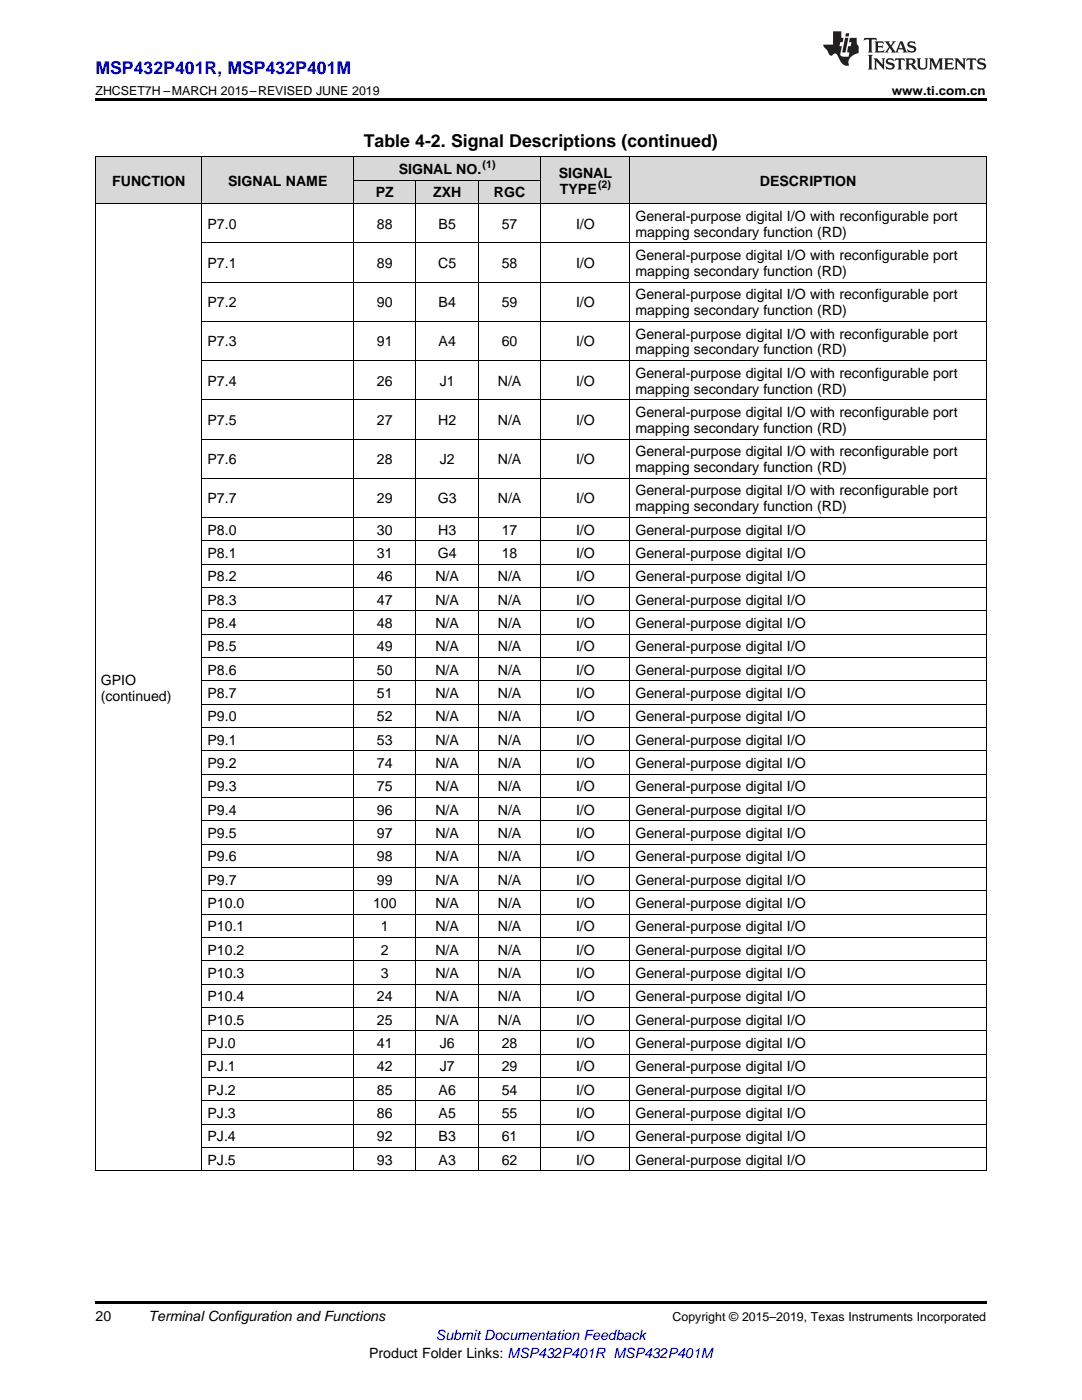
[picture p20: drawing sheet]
<svg xmlns="http://www.w3.org/2000/svg" width="216mm" height="279mm" viewBox="0 0 216 279" stroke-linecap="round" stroke-linejoin="round" font-family="sans-serif">
<defs><g id="words">
<text font-size="3.5" fill="#00f" x="19" y="14.8">MSP432P401R, MSP432P401M</text>
<text font-size="3.5" x="72.6" y="29.3">Table 4-2. Signal Descriptions (continued)</text>
<g font-size="2.8">
<text x="79.6" y="34.7">SIGNAL NO.</text>
<text x="111.5" y="35.5">SIGNAL</text>
<text x="22.4" y="37.1">FUNCTION</text>
<text x="45.5" y="37.1">SIGNAL NAME</text>
<text x="75" y="39.4">PZ</text>
<text x="86.4" y="39.4">ZXH</text>
<text x="98.6" y="39.4">RGC</text>
<text x="111.7" y="38.7">TYPE</text>
<text x="151.6" y="37.1">DESCRIPTION</text>
<text x="41.4" y="45.6">P7.0</text>
<text x="75.2" y="45.6">88</text>
<text x="87.5" y="45.6">B5</text>
<text x="100.1" y="45.6">57</text>
<text x="114.9" y="45.6">I/O</text>
<text x="126.8" y="44.1">General-purpose digital I/O with reconfigurable port</text>
<text x="126.8" y="47.2">mapping secondary function (RD)</text>
<text x="41.4" y="53.5">P7.1</text>
<text x="75.2" y="53.5">89</text>
<text x="87.5" y="53.5">C5</text>
<text x="100.1" y="53.5">58</text>
<text x="114.9" y="53.5">I/O</text>
<text x="126.8" y="51.9">General-purpose digital I/O with reconfigurable port</text>
<text x="126.8" y="55.1">mapping secondary function (RD)</text>
<text x="126.8" y="59.7">General-purpose digital I/O with reconfigurable port</text>
<text x="41.4" y="61.3">P7.2</text>
<text x="75.2" y="61.3">90</text>
<text x="87.5" y="61.3">B4</text>
<text x="100.1" y="61.3">59</text>
<text x="114.9" y="61.3">I/O</text>
<text x="126.8" y="62.9">mapping secondary function (RD)</text>
<text x="41.4" y="69.1">P7.3</text>
<text x="75.2" y="69.1">91</text>
<text x="87.5" y="69.1">A4</text>
<text x="100.1" y="69.1">60</text>
<text x="114.9" y="69.1">I/O</text>
<text x="126.8" y="67.6">General-purpose digital I/O with reconfigurable port</text>
<text x="126.8" y="70.7">mapping secondary function (RD)</text>
<text x="41.4" y="77">P7.4</text>
<text x="75.2" y="77">26</text>
<text x="87.8" y="77">J1</text>
<text x="99.3" y="77">N/A</text>
<text x="114.9" y="77">I/O</text>
<text x="126.8" y="75.4">General-purpose digital I/O with reconfigurable port</text>
<text x="126.8" y="78.6">mapping secondary function (RD)</text>
<text x="126.8" y="83.2">General-purpose digital I/O with reconfigurable port</text>
<text x="41.4" y="84.8">P7.5</text>
<text x="75.2" y="84.8">27</text>
<text x="87.5" y="84.8">H2</text>
<text x="99.3" y="84.8">N/A</text>
<text x="114.9" y="84.8">I/O</text>
<text x="126.8" y="86.4">mapping secondary function (RD)</text>
<text x="41.4" y="92.6">P7.6</text>
<text x="75.2" y="92.6">28</text>
<text x="87.8" y="92.6">J2</text>
<text x="99.3" y="92.6">N/A</text>
<text x="114.9" y="92.6">I/O</text>
<text x="126.8" y="91.1">General-purpose digital I/O with reconfigurable port</text>
<text x="126.8" y="94.2">mapping secondary function (RD)</text>
<text x="41.4" y="100.5">P7.7</text>
<text x="75.2" y="100.5">29</text>
<text x="87.4" y="100.5">G3</text>
<text x="99.3" y="100.5">N/A</text>
<text x="114.9" y="100.5">I/O</text>
<text x="126.8" y="98.9">General-purpose digital I/O with reconfigurable port</text>
<text x="41.4" y="106.7">P8.0</text>
<text x="75.2" y="106.7">30</text>
<text x="87.5" y="106.7">H3</text>
<text x="100.1" y="106.7">17</text>
<text x="114.9" y="106.7">I/O</text>
<text x="126.8" y="102.1">mapping secondary function (RD)</text>
<text x="126.8" y="106.7">General-purpose digital I/O</text>
<text x="41.4" y="111.4">P8.1</text>
<text x="75.2" y="111.4">31</text>
<text x="87.4" y="111.4">G4</text>
<text x="100.1" y="111.4">18</text>
<text x="114.9" y="111.4">I/O</text>
<text x="126.8" y="111.4">General-purpose digital I/O</text>
<text x="41.4" y="116">P8.2</text>
<text x="75.2" y="116">46</text>
<text x="86.9" y="116">N/A</text>
<text x="99.3" y="116">N/A</text>
<text x="114.9" y="116">I/O</text>
<text x="126.8" y="116">General-purpose digital I/O</text>
<text x="41.4" y="120.7">P8.3</text>
<text x="41.4" y="125.3">P8.4</text>
<text x="75.2" y="120.7">47</text>
<text x="75.2" y="125.3">48</text>
<text x="86.9" y="120.7">N/A</text>
<text x="86.9" y="125.3">N/A</text>
<text x="99.3" y="120.7">N/A</text>
<text x="99.3" y="125.3">N/A</text>
<text x="114.9" y="120.7">I/O</text>
<text x="114.9" y="125.3">I/O</text>
<text x="126.8" y="120.7">General-purpose digital I/O</text>
<text x="126.8" y="125.3">General-purpose digital I/O</text>
<text x="41.4" y="130">P8.5</text>
<text x="75.2" y="130">49</text>
<text x="86.9" y="130">N/A</text>
<text x="99.3" y="130">N/A</text>
<text x="114.9" y="130">I/O</text>
<text x="126.8" y="130">General-purpose digital I/O</text>
<text x="20.1" y="136.7">GPIO</text>
<text x="41.4" y="134.7">P8.6</text>
<text x="75.2" y="134.7">50</text>
<text x="86.9" y="134.7">N/A</text>
<text x="99.3" y="134.7">N/A</text>
<text x="114.9" y="134.7">I/O</text>
<text x="126.8" y="134.7">General-purpose digital I/O</text>
<text x="20.1" y="139.8">(continued)</text>
<text x="41.4" y="139.3">P8.7</text>
<text x="41.4" y="144">P9.0</text>
<text x="75.2" y="139.3">51</text>
<text x="75.2" y="144">52</text>
<text x="86.9" y="139.3">N/A</text>
<text x="86.9" y="144">N/A</text>
<text x="99.3" y="139.3">N/A</text>
<text x="99.3" y="144">N/A</text>
<text x="114.9" y="139.3">I/O</text>
<text x="114.9" y="144">I/O</text>
<text x="126.8" y="139.3">General-purpose digital I/O</text>
<text x="126.8" y="144">General-purpose digital I/O</text>
<text x="41.4" y="148.6">P9.1</text>
<text x="75.2" y="148.6">53</text>
<text x="86.9" y="148.6">N/A</text>
<text x="99.3" y="148.6">N/A</text>
<text x="114.9" y="148.6">I/O</text>
<text x="126.8" y="148.6">General-purpose digital I/O</text>
<text x="41.4" y="153.3">P9.2</text>
<text x="75.2" y="153.3">74</text>
<text x="86.9" y="153.3">N/A</text>
<text x="99.3" y="153.3">N/A</text>
<text x="114.9" y="153.3">I/O</text>
<text x="126.8" y="153.3">General-purpose digital I/O</text>
<text x="41.4" y="157.9">P9.3</text>
<text x="75.2" y="157.9">75</text>
<text x="86.9" y="157.9">N/A</text>
<text x="99.3" y="157.9">N/A</text>
<text x="114.9" y="157.9">I/O</text>
<text x="126.8" y="157.9">General-purpose digital I/O</text>
<text x="41.4" y="162.6">P9.4</text>
<text x="41.4" y="167.3">P9.5</text>
<text x="75.2" y="162.6">96</text>
<text x="75.2" y="167.3">97</text>
<text x="86.9" y="162.6">N/A</text>
<text x="86.9" y="167.3">N/A</text>
<text x="99.3" y="162.6">N/A</text>
<text x="99.3" y="167.3">N/A</text>
<text x="114.9" y="162.6">I/O</text>
<text x="114.9" y="167.3">I/O</text>
<text x="126.8" y="162.6">General-purpose digital I/O</text>
<text x="126.8" y="167.3">General-purpose digital I/O</text>
<text x="41.4" y="171.9">P9.6</text>
<text x="75.2" y="171.9">98</text>
<text x="86.9" y="171.9">N/A</text>
<text x="99.3" y="171.9">N/A</text>
<text x="114.9" y="171.9">I/O</text>
<text x="126.8" y="171.9">General-purpose digital I/O</text>
<text x="41.4" y="176.6">P9.7</text>
<text x="75.2" y="176.6">99</text>
<text x="86.9" y="176.6">N/A</text>
<text x="99.3" y="176.6">N/A</text>
<text x="114.9" y="176.6">I/O</text>
<text x="126.8" y="176.6">General-purpose digital I/O</text>
<text x="41.4" y="181.2">P10.0</text>
<text x="41.4" y="185.9">P10.1</text>
<text x="74.4" y="181.2">100</text>
<text x="76" y="185.9">1</text>
<text x="86.9" y="181.2">N/A</text>
<text x="86.9" y="185.9">N/A</text>
<text x="99.3" y="181.2">N/A</text>
<text x="99.3" y="185.9">N/A</text>
<text x="114.9" y="181.2">I/O</text>
<text x="114.9" y="185.9">I/O</text>
<text x="126.8" y="181.2">General-purpose digital I/O</text>
<text x="126.8" y="185.9">General-purpose digital I/O</text>
<text x="41.4" y="190.5">P10.2</text>
<text x="76" y="190.5">2</text>
<text x="86.9" y="190.5">N/A</text>
<text x="99.3" y="190.5">N/A</text>
<text x="114.9" y="190.5">I/O</text>
<text x="126.8" y="190.5">General-purpose digital I/O</text>
<text x="41.4" y="195.2">P10.3</text>
<text x="76" y="195.2">3</text>
<text x="86.9" y="195.2">N/A</text>
<text x="99.3" y="195.2">N/A</text>
<text x="114.9" y="195.2">I/O</text>
<text x="126.8" y="195.2">General-purpose digital I/O</text>
<text x="41.4" y="199.8">P10.4</text>
<text x="75.2" y="199.8">24</text>
<text x="86.9" y="199.8">N/A</text>
<text x="99.3" y="199.8">N/A</text>
<text x="114.9" y="199.8">I/O</text>
<text x="126.8" y="199.8">General-purpose digital I/O</text>
<text x="41.4" y="204.5">P10.5</text>
<text x="41.4" y="209.2">PJ.0</text>
<text x="75.2" y="204.5">25</text>
<text x="75.2" y="209.2">41</text>
<text x="86.9" y="204.5">N/A</text>
<text x="87.8" y="209.2">J6</text>
<text x="99.3" y="204.5">N/A</text>
<text x="100.1" y="209.2">28</text>
<text x="114.9" y="204.5">I/O</text>
<text x="114.9" y="209.2">I/O</text>
<text x="126.8" y="204.5">General-purpose digital I/O</text>
<text x="126.8" y="209.2">General-purpose digital I/O</text>
<text x="41.4" y="213.8">PJ.1</text>
<text x="75.2" y="213.8">42</text>
<text x="87.8" y="213.8">J7</text>
<text x="100.1" y="213.8">29</text>
<text x="114.9" y="213.8">I/O</text>
<text x="126.8" y="213.8">General-purpose digital I/O</text>
<text x="41.4" y="218.5">PJ.2</text>
<text x="75.2" y="218.5">85</text>
<text x="87.5" y="218.5">A6</text>
<text x="100.1" y="218.5">54</text>
<text x="114.9" y="218.5">I/O</text>
<text x="126.8" y="218.5">General-purpose digital I/O</text>
<text x="41.4" y="223.1">PJ.3</text>
<text x="41.4" y="227.8">PJ.4</text>
<text x="75.2" y="223.1">86</text>
<text x="75.2" y="227.8">92</text>
<text x="87.5" y="223.1">A5</text>
<text x="87.5" y="227.8">B3</text>
<text x="100.1" y="223.1">55</text>
<text x="100.1" y="227.8">61</text>
<text x="114.9" y="223.1">I/O</text>
<text x="114.9" y="227.8">I/O</text>
<text x="126.8" y="223.1">General-purpose digital I/O</text>
<text x="126.8" y="227.8">General-purpose digital I/O</text>
<text x="41.4" y="232.4">PJ.5</text>
<text x="75.2" y="232.4">93</text>
<text x="87.5" y="232.4">A3</text>
<text x="100.1" y="232.4">62</text>
<text x="114.9" y="232.4">I/O</text>
<text x="126.8" y="232.4">General-purpose digital I/O</text>
<text x="19" y="263.6">20</text>
<text x="29.6" y="263.6">Terminal Configuration and Functions</text>
<text x="73.7" y="270.9">Product Folder Links: MSP432P401R MSP432P401M</text>
</g>
<text font-size="2.8" fill="#00f" x="87" y="267.4">Submit Documentation Feedback</text>
<g font-size="2.5">
<text x="19" y="19">ZHCSET7H –MARCH 2015–REVISED JUNE 2019</text>
<text x="177.9" y="19">www.ti.com.cn</text>
<text x="134.2" y="263.6">Copyright © 2015–2019, Texas Instruments Incorporated</text>
</g>
<g font-size="2.1">
<text x="96.3" y="33.6">(1)</text>
<text x="119.3" y="37.5">(2)</text>
</g>
</g></defs>
<g fill="#d8d8d8">
<path d="M19 31.4h21.4v9.3h-21.4z"/>
<path d="M40.4 31.4h30.2v9.3h-30.2z"/>
<path d="M107.9 31.4h17.8v9.3h-17.8z"/>
<path d="M125.7 31.4h71.1v9.3h-71.1z"/>
<path d="M70.6 36h12.4v4.7h-12.4z"/>
<path d="M83 36h12.5v4.7h-12.5z"/>
<path d="M95.5 36h12.4v4.7h-12.4z"/>
<path d="M70.6 31.4h12.4v4.6h-12.4z"/>
<path d="M83 31.4h12.5v4.6h-12.5z"/>
<path d="M95.5 31.4h12.4v4.6h-12.4z"/>
</g>
<path d="M19 19.5h177.8v.5h-177.8zM19 259.7h177.8v.5h-177.8z" fill="#000"/>
<g fill="none" stroke="#000" stroke-width=".2">
<path d="M19 31.3h177.8M19.1 31.4v202.3M40.3 31.4v202.3M70.5 31.4v202.3M70.6 36h37.3M83 36v197.7M95.4 36v197.7M107.9 31.4v202.3M125.7 31.4v202.3M196.8 31.4v202.3M19 40.6h177.8M40.4 56.3h156.4"/>
<path d="M40.4 48.5h156.4M40.4 79.8h156.4M40.4 71.9h156.4M40.4 64.1h156.4M40.4 95.4h156.4M40.4 87.6h156.4M40.4 117.2h156.4M40.4 112.6h156.4M40.4 107.9h156.4M40.4 103.3h156.4M40.4 135.9h156.4M40.4 131.2h156.4"/>
<path d="M40.4 126.6h156.4M40.4 121.9h156.4M40.4 159.2h156.4M40.4 154.5h156.4M40.4 149.8h156.4M40.4 145.2h156.4M40.4 140.5h156.4M40.4 177.8h156.4M40.4 173.1h156.4M40.4 168.5h156.4M40.4 163.8h156.4M40.4 196.4h156.4"/>
<path d="M40.4 191.8h156.4M40.4 187.1h156.4M40.4 182.4h156.4M40.4 219.7h156.4M40.4 215h156.4M40.4 210.4h156.4M40.4 205.7h156.4M40.4 201.1h156.4M19 233.7h177.8M40.4 229h156.4M40.4 224.3h156.4"/>
</g>
<g fill="#231f20">
<path d="M172.5 7.6l-.1 .5 .4-.2h.6v.1v2.1l-.2 .4h.9l-.2-.4v-2.1l.1-.1h.5l.5 .2-.2-.5zM174.5 8.3l.2 .3v1.5l-.2 .4h1.8l.2-.6a1.04 1.04 0 0 1-1.3 .2v-.7h.6l.3 .2v-.6l-.3 .2h-.6v-.6l.8-.1 .4 .3-.2-.5zM176.5 8.3l.9 1.1-.9 1.1h.8l-.2-.2 .4-.7 .5 .7-.2 .2h1.5l-.2-.2 .2-.4h.9l.1 .4-.2 .2h1l-.3-.3-.7-1.9h-.5l-.9 2-.8-1 .9-1h-.8l.1 .3-.4 .5-.3-.6 .1-.2zM179.7 8.6l.4 1h-.7zM181.3 8.4a.63 .63 0 0 0-.2 .7 .63 .63 0 0 0 .6 .4l.6 .2 .1 .2a.75 .75 0 0 1-.7 .4 .75 .75 0 0 1-.6-.5l.1 .7 .1-.1a1.11 1.11 0 0 0 1.5-.6 1.13 1.13 0 0 0-1.2-.8l-.1-.4a1.04 1.04 0 0 1 1.2 .2l-.2-.5-.2 .1-.4-.2zM173.2 10.9l.2 .4v2.2l-.2 .4h1l-.3-.4v-2.2l.3-.4zM174.3 11.6l.3 .4v1.5l-.3 .4h.8l-.2-.4v-1.3l1.5 1.7v-1.9l.2-.4h-.7l.2 .4v.9l-1.1-1.3zM177 11.8a.62 .62 0 0 0-.2 .7 .62 .62 0 0 0 .6 .4l.6 .1 .1 .3a.76 .76 0 0 1-.7 .3 .76 .76 0 0 1-.7-.4l.2 .7 .1-.1a1.11 1.11 0 0 0 1.5-.6 1.13 1.13 0 0 0-1.2-.8l-.1-.4a1.04 1.04 0 0 1 1.2 .2l-.2-.6-.2 .1-.5-.1zM178.7 11.6l-.2 .6a.61 .61 0 0 1 .8-.3v1.6l-.2 .4h.9l-.2-.4v-1.6a.63 .63 0 0 1 .7 .3l-.1-.6zM180.6 11.6l.3 .4v1.5l-.3 .4h1l-.2-.2-.1-.8 .6 .2a.76 .76 0 0 0 1.2 .7l-1-1a.58 .58 0 0 0 .6-.5 .58 .58 0 0 0-.5-.6zM181.4 11.9h.1a.45 .45 0 0 1 .5 .1 .45 .45 0 0 1 .1 .5l-.8 .2zM182.9 11.6l.2 .2a2.17 2.17 0 0 0 .3 1.9 .99 .99 0 0 0 1.6-.6v-1.1l.2-.4h-.7l.2 .2a1.92 1.92 0 0 1-.2 1.8 .6 .6 0 0 1-.9-.5v-1.1l.2-.4zM185.4 11.6l.2 .4v1.5l-.2 .4h.7l-.2-.4v-1.4l.8 1.8 .8-1.8v1.4l-.2 .4h.9l-.2-.4v-1.5l.2-.4h-.8l-.6 1.5-.6-1.5zM188.4 11.6l.2 .4v1.5l-.2 .4h1.8l.1-.6a1.04 1.04 0 0 1-1.2 .1v-.6h.5l.4 .2v-.6l-.4 .2h-.5v-.7h.8l.3 .3-.1-.6zM190.5 11.6l.2 .4v1.5l-.2 .4h.7l-.2-.4v-1.3l1.5 1.7v-1.9l.2-.4h-.7l.2 .4v.9l-1.1-1.3zM192.9 11.6l-.1 .6a.61 .61 0 0 1 .7-.3l.1 1.6-.3 .4h1l-.3-.4 .1-1.6a.63 .63 0 0 1 .7 .3l-.1-.6zM195.2 11.8a.62 .62 0 0 0-.2 .7 .62 .62 0 0 0 .6 .4l.6 .1 .1 .3a.76 .76 0 0 1-.7 .3 .76 .76 0 0 1-.6-.4l.1 .7 .1-.1a1.11 1.11 0 0 0 1.6-.6 1.13 1.13 0 0 0-1.3-.8l-.1-.4a1.04 1.04 0 0 1 1.2 .2l-.1-.6-.2 .1-.5-.1z"/>
<path d="M166.2 6.3v2.6h-1.9v.4l.8 .9a.91 .91 0 0 0 1 .8 .56 .56 0 0 1 .5-.3 .56 .56 0 0 1 .5 .3l.4 .8a1.53 1.53 0 0 0 1.9 1.2 1.54 1.54 0 0 1 1-2.1l.9-.3v-1.4a1.52 1.52 0 0 1-.4-1.6h-1.3l-.2 .8h.5l-.2 .8h-.5l-.1 1v.2l.4 .1-.2 .8a1.93 1.93 0 0 1-1.6-.3l.3-1.8h-.5l.2-.8h.4l.2-.8h-.4v-1.3zM168.6 7.6l-.6 2.9h.7l.6-2.9zM168.8 6.6l-.1 .7h.6l.2-.7z"/>
</g>
<use href="#words"/>
</svg>
